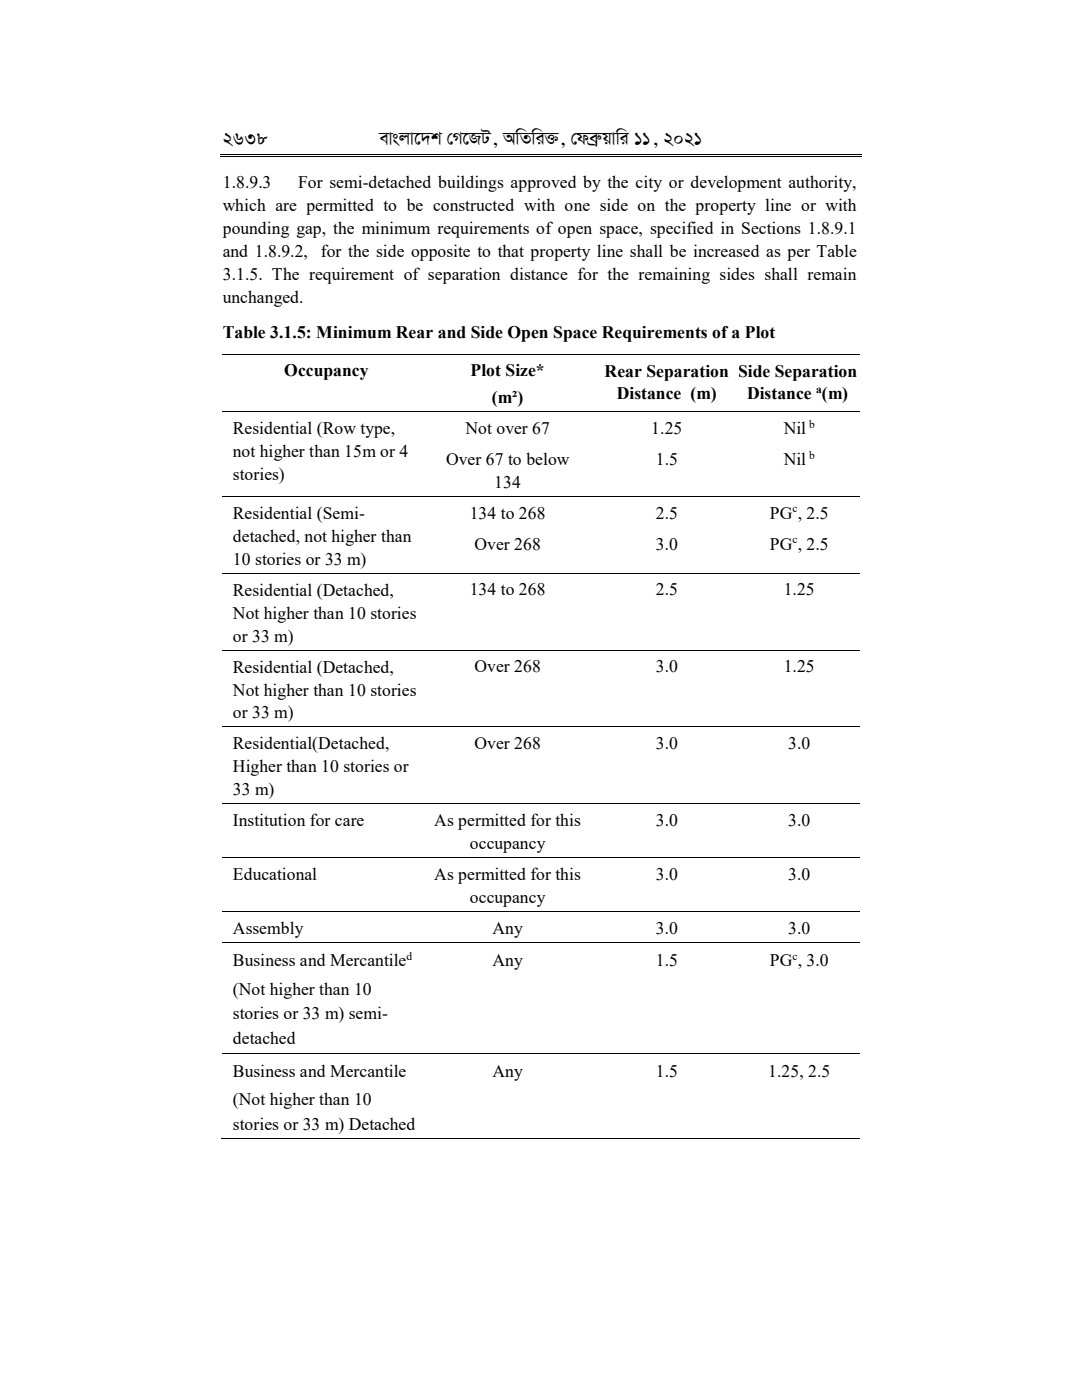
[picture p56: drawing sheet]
<svg xmlns="http://www.w3.org/2000/svg" width="216mm" height="279mm" viewBox="0 0 216 279" stroke-linecap="round" stroke-linejoin="round" font-family="sans-serif">
<defs><g id="words">
<g font-size="4.2">
<text x="44.4" y="29">2638</text>
<text x="75.7" y="29">evsjv‡`k †M‡RU, AwZwi³, †deª</text>
<text x="119.4" y="29">æqvwi 11, 2021</text>
</g>
<g font-size="3.5">
<text x="44.4" y="37.6">1.8.9.3</text>
<text x="59.5" y="37.6">For semi-detached buildings approved by the city or development authority,</text>
<text x="44.4" y="46.7">pounding gap, the minimum requirements of open space, specified in Sections 1.8.9.1</text>
<text x="44.4" y="42.1">which are permitted to be constructed with one side on the property line or with</text>
<text x="44.5" y="51.3">and 1.8.9.2,</text>
<text x="64.1" y="51.3">for the side opposite to that property line shall be increased as per Table</text>
<text x="44.5" y="55.9">3.1.5. The requirement of separation distance for the remaining sides shall remain</text>
<text x="44.5" y="60.5">unchanged.</text>
<text x="44.5" y="67.4">Table 3.1.5: Minimum Rear and Side Open Space Requirements of a Plot</text>
<text x="56.7" y="75.1">Occupancy</text>
<text x="93.9" y="75.1">Plot Size*</text>
<text x="120.7" y="75.1">Rear Separation Side Separation</text>
<text x="98.1" y="80.4">(m²)</text>
<text x="123.1" y="79.7">Distance (m)</text>
<text x="149.1" y="79.7">Distance (m)</text>
<text x="46.5" y="86.6">Residential (Row type,</text>
<text x="92.9" y="86.6">Not over 67</text>
<text x="130" y="86.6">1.25</text>
<text x="156.4" y="86.6">Nil</text>
<text x="46.5" y="91.2">not higher than 15m or 4</text>
<text x="46.5" y="95.8">stories)</text>
<text x="89" y="92.8">Over 67 to below</text>
<text x="130.9" y="92.8">1.5</text>
<text x="156.4" y="92.8">Nil</text>
<text x="98.6" y="97.4">134</text>
<text x="46.5" y="103.5">Residential (Semi-</text>
<text x="93.7" y="103.5">134 to 268</text>
<text x="130.9" y="103.5">2.5</text>
<text x="153.6" y="103.5">PG , 2.5</text>
<text x="46.5" y="108.1">detached, not higher than</text>
<text x="46.5" y="112.7">10 stories or 33 m)</text>
<text x="94.7" y="109.7">Over 268</text>
<text x="130.9" y="109.7">3.0</text>
<text x="153.6" y="109.7">PG , 2.5</text>
<text x="46.5" y="118.9">Residential (Detached,</text>
<text x="93.7" y="118.8">134 to 268</text>
<text x="130.9" y="118.8">2.5</text>
<text x="156.4" y="118.8">1.25</text>
<text x="46.5" y="123.4">Not higher than 10 stories</text>
<text x="46.5" y="128.1">or 33 m)</text>
<text x="46.5" y="134.2">Residential (Detached,</text>
<text x="94.7" y="134.2">Over 268</text>
<text x="130.9" y="134.2">3.0</text>
<text x="156.4" y="134.2">1.25</text>
<text x="46.5" y="138.8">Not higher than 10 stories</text>
<text x="46.5" y="143.4">or 33 m)</text>
<text x="46.5" y="149.6">Residential(Detached,</text>
<text x="94.7" y="149.5">Over 268</text>
<text x="130.9" y="149.5">3.0</text>
<text x="157.3" y="149.5">3.0</text>
<text x="46.5" y="154.1">Higher than 10 stories or</text>
<text x="46.5" y="158.8">33 m)</text>
<text x="46.5" y="164.9">Institution for care</text>
<text x="86.7" y="164.9">As permitted for this</text>
<text x="130.9" y="164.9">3.0</text>
<text x="157.3" y="164.9">3.0</text>
<text x="93.8" y="169.5">occupancy</text>
<text x="46.5" y="175.6">Educational</text>
<text x="86.7" y="175.7">As permitted for this</text>
<text x="130.9" y="175.6">3.0</text>
<text x="157.3" y="175.6">3.0</text>
<text x="93.8" y="180.3">occupancy</text>
<text x="46.5" y="186.4">Assembly</text>
<text x="98.3" y="186.4">Any</text>
<text x="130.9" y="186.4">3.0</text>
<text x="157.3" y="186.4">3.0</text>
<text x="46.5" y="192.9">Business and Mercantile</text>
<text x="98.3" y="192.9">Any</text>
<text x="130.9" y="192.9">1.5</text>
<text x="153.6" y="192.9">PG , 3.0</text>
<text x="46.5" y="198.5">(Not higher than 10</text>
<text x="46.5" y="203.5">stories or 33 m) semi-</text>
<text x="46.5" y="208.4">detached</text>
<text x="46.5" y="214.9">Business and Mercantile</text>
<text x="98.3" y="214.9">Any</text>
<text x="130.9" y="214.9">1.5</text>
<text x="153.3" y="214.9">1.25, 2.5</text>
<text x="46.5" y="220.6">(Not higher than 10</text>
<text x="46.5" y="225.5">stories or 33 m) Detached</text>
</g>
<g font-size="2.3">
<text x="162.9" y="78.5">a</text>
<text x="161.5" y="85.3">b</text>
<text x="161.5" y="91.5">b</text>
<text x="158.2" y="102.3">c</text>
<text x="158.2" y="108.5">c</text>
<text x="81.1" y="191.6">d</text>
<text x="158.2" y="191.6">c</text>
</g>
</g></defs>
<g fill="none" stroke="#000" stroke-width=".2">
<path d="M43.9 31.2h128.1M43.9 30.8h128.1M44.4 70.7h39.6M84.2 70.7h32.2M116.6 70.7h30.9M147.7 70.7h23.7M44.4 82.1h39.6M44.4 99.1h39.6M84.2 82.1h32.2M84.2 99.1h32.2M116.6 82.1h30.9M116.6 99.1h30.9"/>
<path d="M147.7 82.1h23.7M147.7 99.1h23.7M44.4 114.4h39.6M84.2 114.4h32.2M116.6 114.4h30.9M147.7 114.4h23.7M44.4 129.8h39.6M84.2 129.8h32.2M116.6 129.8h30.9M147.7 129.8h23.7M44.4 145.1h39.6M84.2 145.1h32.2"/>
<path d="M116.6 145.1h30.9M147.7 145.1h23.7M44.4 160.4h39.6M44.4 171.2h39.6M84.2 160.4h32.2M84.2 171.2h32.2M116.6 160.4h30.9M116.6 171.2h30.9M147.7 160.4h23.7M147.7 171.2h23.7M44.4 181.9h39.6M44.4 188.1h39.6"/>
<path d="M84.2 181.9h32.2M84.2 188.1h32.2M116.6 181.9h30.9M116.6 188.1h30.9M147.7 181.9h23.7M147.7 188.1h23.7M44.4 210.2h39.6M84.2 210.2h32.2M116.6 210.2h30.9M147.7 210.2h23.7M44.2 227.3h127.2"/>
</g>
<g fill="#000">
<path d="M84 70.6h.2v.1h-.2zM116.4 70.6h.2v.1h-.2zM147.5 70.6h.2v.1h-.2zM84 82h.2v.2h-.2zM84 99h.2v.1h-.2zM116.4 82h.2v.2h-.2zM116.4 99h.2v.1h-.2zM147.5 82h.2v.2h-.2zM147.5 99h.2v.1h-.2zM84 114.3h.2v.2h-.2zM116.4 114.3h.2v.2h-.2zM147.5 114.3h.2v.2h-.2z"/>
<path d="M84 129.7h.2v.1h-.2zM116.4 129.7h.2v.1h-.2zM147.5 129.7h.2v.1h-.2zM84 145h.2v.2h-.2zM116.4 145h.2v.2h-.2zM147.5 145h.2v.2h-.2zM84 160.4h.2v.1h-.2zM84 171.1h.2v.2h-.2zM116.4 160.4h.2v.1h-.2zM116.4 171.1h.2v.2h-.2zM147.5 160.4h.2v.1h-.2zM147.5 171.1h.2v.2h-.2z"/>
<path d="M84 181.9h.2v.1h-.2zM84 188h.2v.2h-.2zM116.4 181.9h.2v.1h-.2zM116.4 188h.2v.2h-.2zM147.5 181.9h.2v.1h-.2zM147.5 188h.2v.2h-.2zM84 210.1h.2v.2h-.2zM116.4 210.1h.2v.2h-.2zM147.5 210.1h.2v.2h-.2zM83.8 227.2h.1v.2h-.1zM116.2 227.2h.1v.2h-.1zM147.3 227.2h.1v.2h-.1z"/>
</g>
<use href="#words"/>
</svg>
